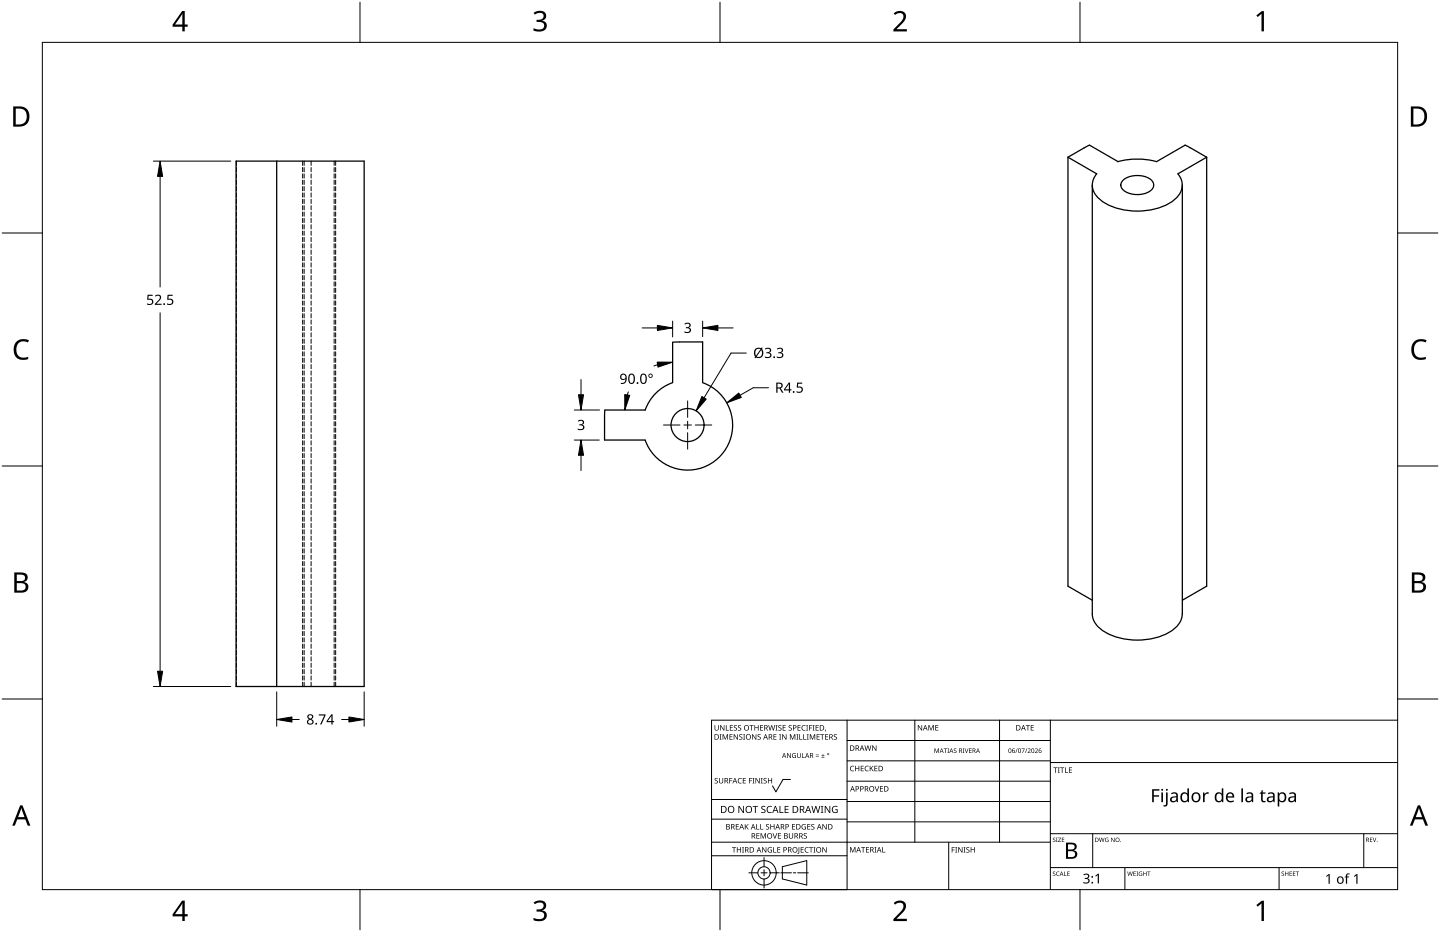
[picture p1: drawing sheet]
<svg xmlns="http://www.w3.org/2000/svg" width="432mm" height="279mm" viewBox="0 0 432 279" stroke-linecap="round" stroke-linejoin="round" font-family="sans-serif">
<g fill="none" stroke="#000" stroke-width=".3">
<path d="M70.9 48.3v1.3M70.9 50.2v1.3M70.9 52.1v1.3M70.9 54v1.3M70.9 55.9v1.3M70.9 57.8v1.3M70.9 59.7v1.3M90.7 48.3v1.3M90.7 50.2v1.3M90.7 52.1v1.3M90.7 54v1.3M90.7 55.9v1.3"/>
<path d="M90.7 57.8v1.3M90.7 59.7v1.3M91.2 48.3v1.3M91.2 50.2v1.3M91.2 52.1v1.3M91.2 54v1.3M91.2 55.9v1.3M91.2 57.8v1.3M91.2 59.7v1.3M100.2 48.3v1.3M100.2 50.2v1.3M100.2 52.1v1.3"/>
<path d="M100.2 54v1.3M100.2 55.9v1.3M100.2 57.8v1.3M100.2 59.7v1.3M100.6 48.3v1.3M100.6 50.2v1.3M100.6 52.1v1.3M100.6 54v1.3M100.6 55.9v1.3M100.6 57.8v1.3M100.6 59.7v1.3M70.9 61.7v1.2"/>
<path d="M70.9 63.6v1.2M70.9 65.5v1.2M70.9 67.4v1.2M70.9 69.3v1.2M70.9 71.2v1.2M70.9 73.1v1.3M70.9 75v1.3M70.9 76.9v1.3M70.9 78.8v1.3M90.7 61.7v1.2M90.7 63.6v1.2M90.7 65.5v1.2"/>
<path d="M90.7 67.4v1.2M90.7 69.3v1.2M90.7 71.2v1.2M90.7 73.1v1.3M90.7 75v1.3M90.7 76.9v1.3M90.7 78.8v1.3M91.2 61.7v1.2M91.2 63.6v1.2M91.2 65.5v1.2M91.2 67.4v1.2M91.2 69.3v1.2"/>
<path d="M91.2 71.2v1.2M91.2 73.1v1.3M91.2 75v1.3M91.2 76.9v1.3M91.2 78.8v1.3M100.2 61.7v1.2M100.2 63.6v1.2M100.2 65.5v1.2M100.2 67.4v1.2M100.2 69.3v1.2M100.2 71.2v1.2M100.2 73.1v1.3"/>
<path d="M100.2 75v1.3M100.2 76.9v1.3M100.2 78.8v1.3M100.6 61.7v1.2M100.6 63.6v1.2M100.6 65.5v1.2M100.6 67.4v1.2M100.6 69.3v1.2M100.6 71.2v1.2M100.6 73.1v1.3M100.6 75v1.3M100.6 76.9v1.3"/>
<path d="M100.6 78.8v1.3M70.9 80.7v1.3M70.9 82.6v1.3M70.9 84.5v1.3M70.9 86.4v1.3M70.9 88.3v1.3M70.9 90.2v1.3M70.9 92.1v1.3M70.9 94v1.3M70.9 95.9v1.3M70.9 97.8v1.3M70.9 99.8v1.2"/>
<path d="M90.7 80.7v1.3M90.7 82.6v1.3M90.7 84.5v1.3M90.7 86.4v1.3M90.7 88.3v1.3M90.7 90.2v1.3M90.7 92.1v1.3M90.7 94v1.3M90.7 95.9v1.3M90.7 97.8v1.3M90.7 99.8v1.2M91.2 80.7v1.3"/>
<path d="M91.2 82.6v1.3M91.2 84.5v1.3M91.2 86.4v1.3M91.2 88.3v1.3M91.2 90.2v1.3M91.2 92.1v1.3M91.2 94v1.3M91.2 95.9v1.3M91.2 97.8v1.3M91.2 99.8v1.2M100.2 80.7v1.3M100.2 82.6v1.3"/>
<path d="M100.2 84.5v1.3M100.2 86.4v1.3M100.2 88.3v1.3M100.2 90.2v1.3M100.2 92.1v1.3M100.2 94v1.3M100.2 95.9v1.3M100.2 97.8v1.3M100.2 99.8v1.2M100.6 80.7v1.3M100.6 82.6v1.3M100.6 84.5v1.3"/>
<path d="M100.6 86.4v1.3M100.6 88.3v1.3M100.6 90.2v1.3M100.6 92.1v1.3M100.6 94v1.3M100.6 95.9v1.3M100.6 97.8v1.3M100.6 99.8v1.2M70.9 101.7v1.2M70.9 103.6v1.2M70.9 105.5v1.2M70.9 107.4v1.2"/>
<path d="M70.9 109.3v1.2M70.9 111.2v1.3M70.9 113.1v1.3M70.9 115v1.3M70.9 116.9v1.3M70.9 118.8v1.3M90.7 101.7v1.2M90.7 103.6v1.2M90.7 105.5v1.2M90.7 107.4v1.2M90.7 109.3v1.2M90.7 111.2v1.3"/>
<path d="M90.7 113.1v1.3M90.7 115v1.3M90.7 116.9v1.3M90.7 118.8v1.3M91.2 101.7v1.2M91.2 103.6v1.2M91.2 105.5v1.2M91.2 107.4v1.2M91.2 109.3v1.2M91.2 111.2v1.3M91.2 113.1v1.3M91.2 115v1.3"/>
<path d="M91.2 116.9v1.3M91.2 118.8v1.3M100.2 101.7v1.2M100.2 103.6v1.2M100.2 105.5v1.2M100.2 107.4v1.2M100.2 109.3v1.2M100.2 111.2v1.3M100.2 113.1v1.3M100.2 115v1.3M100.2 116.9v1.3M100.2 118.8v1.3"/>
<path d="M100.6 101.7v1.2M100.6 103.6v1.2M100.6 105.5v1.2M100.6 107.4v1.2M100.6 109.3v1.2M100.6 111.2v1.3M100.6 113.1v1.3M100.6 115v1.3M100.6 116.9v1.3M100.6 118.8v1.3M70.9 120.7v1.3M70.9 122.6v1.3"/>
<path d="M70.9 124.5v1.3M70.9 126.4v1.3M70.9 128.3v1.3M70.9 130.2v1.3M70.9 132.1v1.3M70.9 134v1.3M70.9 135.9v1.3M70.9 137.9v1.2M70.9 139.8v1.2M90.7 120.7v1.3M90.7 122.6v1.3M90.7 124.5v1.3"/>
<path d="M90.7 126.4v1.3M90.7 128.3v1.3M90.7 130.2v1.3M90.7 132.1v1.3M90.7 134v1.3M90.7 135.9v1.3M90.7 137.9v1.2M90.7 139.8v1.2M91.2 120.7v1.3M91.2 122.6v1.3M91.2 124.5v1.3M91.2 126.4v1.3"/>
<path d="M91.2 128.3v1.3M91.2 130.2v1.3M91.2 132.1v1.3M91.2 134v1.3M91.2 135.9v1.3M91.2 137.9v1.2M91.2 139.8v1.2M100.2 120.7v1.3M100.2 122.6v1.3M100.2 124.5v1.3M100.2 126.4v1.3M100.2 128.3v1.3"/>
<path d="M100.2 130.2v1.3M100.2 132.1v1.3M100.2 134v1.3M100.2 135.9v1.3M100.2 137.9v1.2M100.2 139.8v1.2M100.6 120.7v1.3M100.6 122.6v1.3M100.6 124.5v1.3M100.6 126.4v1.3M100.6 128.3v1.3M100.6 130.2v1.3"/>
<path d="M100.6 132.1v1.3M100.6 134v1.3M100.6 135.9v1.3M100.6 137.9v1.2M100.6 139.8v1.2M70.9 141.7v1.2M70.9 143.6v1.2M70.9 145.5v1.2M70.9 147.4v1.2M70.9 149.3v1.3M70.9 151.2v1.3M70.9 153.1v1.3"/>
<path d="M70.9 155v1.3M70.9 156.9v1.3M70.9 158.8v1.3M90.7 141.7v1.2M90.7 143.6v1.2M90.7 145.5v1.2M90.7 147.4v1.2M90.7 149.3v1.3M90.7 151.2v1.3M90.7 153.1v1.3M90.7 155v1.3M90.7 156.9v1.3"/>
<path d="M90.7 158.8v1.3M91.2 141.7v1.2M91.2 143.6v1.2M91.2 145.5v1.2M91.2 147.4v1.2M91.2 149.3v1.3M91.2 151.2v1.3M91.2 153.1v1.3M91.2 155v1.3M91.2 156.9v1.3M91.2 158.8v1.3M100.2 141.7v1.2"/>
<path d="M100.2 143.6v1.2M100.2 145.5v1.2M100.2 147.4v1.2M100.2 149.3v1.3M100.2 151.2v1.3M100.2 153.1v1.3M100.2 155v1.3M100.2 156.9v1.3M100.2 158.8v1.3M100.6 141.7v1.2M100.6 143.6v1.2M100.6 145.5v1.2"/>
<path d="M100.6 147.4v1.2M100.6 149.3v1.3M100.6 151.2v1.3M100.6 153.1v1.3M100.6 155v1.3M100.6 156.9v1.3M100.6 158.8v1.3M70.9 160.7v1.3M70.9 162.6v1.3M70.9 164.5v1.3M70.9 166.4v1.3M70.9 168.3v1.3"/>
<path d="M70.9 170.2v1.3M70.9 172.1v1.3M70.9 174v1.3M70.9 176v1.2M70.9 177.9v1.2M70.9 179.8v1.2M90.7 160.7v1.3M90.7 162.6v1.3M90.7 164.5v1.3M90.7 166.4v1.3M90.7 168.3v1.3M90.7 170.2v1.3"/>
<path d="M90.7 172.1v1.3M90.7 174v1.3M90.7 176v1.2M90.7 177.9v1.2M90.7 179.8v1.2M91.2 160.7v1.3M91.2 162.6v1.3M91.2 164.5v1.3M91.2 166.4v1.3M91.2 168.3v1.3M91.2 170.2v1.3M91.2 172.1v1.3"/>
<path d="M91.2 174v1.3M91.2 176v1.2M91.2 177.9v1.2M91.2 179.8v1.2M100.2 160.7v1.3M100.2 162.6v1.3M100.2 164.5v1.3M100.2 166.4v1.3M100.2 168.3v1.3M100.2 170.2v1.3M100.2 172.1v1.3M100.2 174v1.3"/>
<path d="M100.2 176v1.2M100.2 177.9v1.2M100.2 179.8v1.2M100.6 160.7v1.3M100.6 162.6v1.3M100.6 164.5v1.3M100.6 166.4v1.3M100.6 168.3v1.3M100.6 170.2v1.3M100.6 172.1v1.3M100.6 174v1.3M100.6 176v1.2"/>
<path d="M100.6 177.9v1.2M100.6 179.8v1.2M70.9 181.7v1.2M70.9 183.6v1.2M70.9 185.5v1.2M70.9 187.4v1.3M70.9 189.3v1.3M70.9 191.2v1.3M70.9 193.1v1.3M70.9 195v1.3M70.9 196.9v1.3M70.9 198.8v1.3"/>
<path d="M90.7 181.7v1.2M90.7 183.6v1.2M90.7 185.5v1.2M90.7 187.4v1.3M90.7 189.3v1.3M90.7 191.2v1.3M90.7 193.1v1.3M90.7 195v1.3M90.7 196.9v1.3M90.7 198.8v1.3M91.2 181.7v1.2M91.2 183.6v1.2"/>
<path d="M91.2 185.5v1.2M91.2 187.4v1.3M91.2 189.3v1.3M91.2 191.2v1.3M91.2 193.1v1.3M91.2 195v1.3M91.2 196.9v1.3M91.2 198.8v1.3M100.2 181.7v1.2M100.2 183.6v1.2M100.2 185.5v1.2M100.2 187.4v1.3"/>
<path d="M100.2 189.3v1.3M100.2 191.2v1.3M100.2 193.1v1.3M100.2 195v1.3M100.2 196.9v1.3M100.2 198.8v1.3M100.6 181.7v1.2M100.6 183.6v1.2M100.6 185.5v1.2M100.6 187.4v1.3M100.6 189.3v1.3M100.6 191.2v1.3"/>
<path d="M100.6 193.1v1.3M100.6 195v1.3M100.6 196.9v1.3M100.6 198.8v1.3M70.9 200.7v1.3M70.9 202.6v1.3M70.9 204.5v1.3M90.7 200.7v1.3M90.7 202.6v1.3M90.7 204.5v1.3M91.2 200.7v1.3M91.2 202.6v1.3"/>
<path d="M91.2 204.5v1.3M100.2 200.7v1.3M100.2 202.6v1.3M100.2 204.5v1.3M100.6 200.7v1.3M100.6 202.6v1.3M100.6 204.5v1.3"/>
</g>
<g fill="none" stroke="#000" stroke-width=".3">
<path d="M93.3 48.3v1.3M93.3 50.2v1.3M93.3 52.1v1.3M93.3 54v1.3M93.3 55.9v1.3M93.3 57.8v1.3M93.3 59.7v1.3M93.3 61.7v1.2M93.3 63.6v1.2M93.3 65.5v1.2M93.3 67.4v1.2M93.3 69.3v1.2"/>
<path d="M93.3 71.2v1.2M93.3 73.1v1.3M93.3 75v1.3M93.3 76.9v1.3M93.3 78.8v1.3M93.3 80.7v1.3M93.3 82.6v1.3M93.3 84.5v1.3M93.3 86.4v1.3M93.3 88.3v1.3M93.3 90.2v1.3M93.3 92.1v1.3"/>
<path d="M93.3 94v1.3M93.3 95.9v1.3M93.3 97.8v1.3M93.3 99.8v1.2M93.3 101.7v1.2M93.3 103.6v1.2M93.3 105.5v1.2M93.3 107.4v1.2M93.3 109.3v1.2M93.3 111.2v1.3M93.3 113.1v1.3M93.3 115v1.3"/>
<path d="M93.3 116.9v1.3M93.3 118.8v1.3M93.3 120.7v1.3M93.3 122.6v1.3M93.3 124.5v1.3M93.3 126.4v1.3M93.3 128.3v1.3M93.3 130.2v1.3M93.3 132.1v1.3M93.3 134v1.3M93.3 135.9v1.3M93.3 137.9v1.2"/>
<path d="M93.3 139.8v1.2M93.3 141.7v1.2M93.3 143.6v1.2M93.3 145.5v1.2M93.3 147.4v1.2M93.3 149.3v1.3M93.3 151.2v1.3M93.3 153.1v1.3M93.3 155v1.3M93.3 156.9v1.3M93.3 158.8v1.3M93.3 160.7v1.3"/>
<path d="M93.3 162.6v1.3M93.3 164.5v1.3M93.3 166.4v1.3M93.3 168.3v1.3M93.3 170.2v1.3M93.3 172.1v1.3M93.3 174v1.3M93.3 176v1.2M93.3 177.9v1.2M93.3 179.8v1.2M93.3 181.7v1.2M93.3 183.6v1.2"/>
<path d="M93.3 185.5v1.2M93.3 187.4v1.3M93.3 189.3v1.3M93.3 191.2v1.3M93.3 193.1v1.3M93.3 195v1.3M93.3 196.9v1.3M93.3 198.8v1.3M93.3 200.7v1.3M93.3 202.6v1.3M93.3 204.5v1.3"/>
</g>
<g fill="none" stroke="#000" stroke-width=".38">
<path d="M70.8 48.3h38.4v157.5h-38.4zM83 48.3v157.5M320.2 47.1l8.6 5a5.2 5.2 0 0 0 1.2 7.8 19.9 19.9 0 0 0 22.1 0 5.2 5.2 0 0 0 1.1-7.8M320.2 47.1v128.6l7.3 4.2M326.6 43.5l-6.4 3.6M326.7 43.5l8.5 4.9M327.5 55.5v128.6a7.8 7.8 0 0 0 5.8 6.4 20.4 20.4 0 0 0 18.8-2 6 6 0 0 0 2.4-4.4v-128.6M335.2 48.5a22.6 22.6 0 0 1 11.6 0M336.9 53.9a7 7 0 0 1 8.7 .5 2.09 2.09 0 0 1-1.1 3.1 7 7 0 0 1-8-.9 1.87 1.87 0 0 1 .4-2.7zM355.4 43.5l1.5 .8M355.4 43.5l-8.5 4.9M356.9 44.3l4.9 2.8"/>
<path d="M361.8 47.1v128.6l-7.3 4.2M361.8 47.1l-8.6 5M201.7 114.7a13.4 13.4 0 0 0-8.2 8.2h-12.1M201.7 102.6v12.1M203.8 102.5l-2.1 .1M203.8 102.5h6.9v12.2a13.5 13.5 0 0 1 5 22.3 13.5 13.5 0 0 1-22.2-5l-12.2-.1 .1-9"/>
<circle cx="206.2" cy="127.4" r="4.9"/>
</g>
<path d="M12.7 12.7h406.4v254h-406.4z" fill="none" stroke="#000" stroke-width=".3"/>
<path d="M107.9 .6v12.1M215.9 .6v12.1M323.8 .6v12.1M.6 69.9h12.1M419.1 69.9h12.1M.6 139.7h12.1M419.1 139.7h12.1M.6 209.6h12.1M419.1 209.6h12.1M107.9 266.7v12.1M215.9 266.7v12.1M323.8 266.7v12.1" fill="none" stroke="#000" stroke-width=".3"/>
<g fill="#000">
<path d="M160 3.9a2.36 2.36 0 0 1 3.7 .5 1.49 1.49 0 0 1-1.2 1.8 1.62 1.62 0 0 1 1.5 1.8 1.62 1.62 0 0 1-1.8 1.4l-2.2-.3v-.7a2.16 2.16 0 0 0 3.2-.5 1.23 1.23 0 0 0-1.7-1.3h-.6v-.7a1.55 1.55 0 0 0 2.1-1.1 1.51 1.51 0 0 0-2.6-.4zM268 4a2.07 2.07 0 0 1 2.1-.8 2.07 2.07 0 0 1 1.6 1.7 4 4 0 0 1-1.6 2.6l-1.2 1.2h3v.7h-4v-.6l1.6-1.6a2.6 2.6 0 0 0 1.2-2.9 1.64 1.64 0 0 0-2.3 .2zM376.7 4.6l1.7-1.3h.6v6.1h-.7v-5.3l-1.2 1zM4.9 102.5a3.4 3.4 0 0 1 3.8-.5l-.3 .7a2.3 2.3 0 0 0-2.7 .1 2.3 2.3 0 0 0-.8 2.5 2.15 2.15 0 0 0 3.2 1.8l.4-.1v.7a3 3 0 0 1-3.5-.4 3 3 0 0 1-.8-3.4zM424 102.5a3.4 3.4 0 0 1 3.8-.5l-.3 .7-1.6-.4a2.55 2.55 0 0 0-1.9 2.4 2.55 2.55 0 0 0 1.6 2.5l2-.2v.7a3 3 0 0 1-3.5-.4 3 3 0 0 1-.8-3.4zM160 270.6a2.36 2.36 0 0 1 3.7 .5 1.49 1.49 0 0 1-1.2 1.8 1.62 1.62 0 0 1 1.5 1.8 1.62 1.62 0 0 1-1.8 1.4l-2.2-.3v-.7a2.16 2.16 0 0 0 3.2-.5 1.23 1.23 0 0 0-1.7-1.3h-.6v-.7a1.55 1.55 0 0 0 2.1-1.1 1.51 1.51 0 0 0-2.6-.4zM268 270.7a2.07 2.07 0 0 1 2.1-.8 2.07 2.07 0 0 1 1.6 1.7 4 4 0 0 1-1.6 2.6l-1.2 1.2h3v.7h-4v-.6l1.6-1.6a2.6 2.6 0 0 0 1.2-2.9 1.64 1.64 0 0 0-2.3 .2zM376.7 271.3l1.7-1.3h.6v6.1h-.7v-5.3l-1.2 1z"/>
<path d="M54.6 3.3h.8v4.1h.9v.6h-.9v1.4h-.7v-1.4h-2.9v-.6zM54.7 4.1l-2.2 3.3h2.2z"/>
<path d="M4 31.9h1.8a3 3 0 0 1 3 3.1 3 3 0 0 1-3.1 3h-1.7zM4.7 32.6v4.7h.9a2.43 2.43 0 0 0 2.4-1.9 2.43 2.43 0 0 0-1.5-2.8z"/>
<path d="M423.1 31.9h1.8a3 3 0 0 1 3 3.1 3 3 0 0 1-3.1 3h-1.7zM423.8 32.6v4.7h.9a2.43 2.43 0 0 0 2.4-1.9 2.43 2.43 0 0 0-1.5-2.8z"/>
<path d="M4.3 171.6h1.7a1.71 1.71 0 0 1 2.3 1.8 1.39 1.39 0 0 1-1.1 1.1 1.64 1.64 0 0 1 1.3 2 1.64 1.64 0 0 1-2.1 1.2h-2.1zM5 174.8v2.2h1.3a1.15 1.15 0 0 0 1.4-1.1 1.15 1.15 0 0 0-1.5-1.1zM5 172.3v1.9h1.2a1.04 1.04 0 0 0 1.3-1.1 1.04 1.04 0 0 0-1.5-.8z"/>
<path d="M423.4 171.6h1.7a1.71 1.71 0 0 1 2.3 1.8 1.39 1.39 0 0 1-1.1 1.1 1.64 1.64 0 0 1 1.3 2 1.64 1.64 0 0 1-2.1 1.2h-2.1zM424.1 174.8v2.2h1.3a1.15 1.15 0 0 0 1.4-1.1 1.15 1.15 0 0 0-1.5-1.1zM424.1 172.3v1.9h1.2a1.04 1.04 0 0 0 1.3-1.1 1.04 1.04 0 0 0-1.5-.8z"/>
<path d="M6 241.4h.7l2.4 6.1h-.8l-.7-1.9h-2.4l-.7 1.9h-.8zM6.4 242.2l-1 2.8h2z"/>
<path d="M425.1 241.4h.7l2.4 6.1h-.8l-.7-1.9h-2.4l-.7 1.9h-.8zM425.5 242.2l-1 2.8h2z"/>
<path d="M54.6 270h.8v4.1h.9v.6h-.9v1.4h-.7v-1.4h-2.9v-.6zM54.7 270.8l-2.2 3.3h2.2z"/>
</g>
<g fill="none" stroke="#000" stroke-width=".3">
<path d="M254 215.9v50.8h-40.6v-50.8h205.7M274.3 215.9v36.6M299.7 215.9v36.6M315 215.9v50.8M213.4 239.7h40.6M237 233.7h-2.2l-2.1 3.7-1.1-1.8M254 222h61M254 228.1h61M254 234.2h61M315 228.6h104.1M213.4 256.5h40.6M213.4 252.5h101.6"/>
<path d="M213.4 245.6h40.6M229.1 257.1v2.7M234.6 259.8l7.3-1.8v7.3l-7.3-1.8zM254 240.3h61M254 246.4h61M284.5 252.5v14.2M315 249.9h104.1M327.7 249.9v10.2M408.9 249.9v10.2M224.5 261.7h2.8M228.2 261.7h1.8M229.1 260.7v1.9"/>
<path d="M229.1 263.5v2.7M230.9 261.7h2.8M234.1 261.7h3.2M237.9 261.7h.7M239.2 261.7h3.2M315 260.1h104.1M337.3 260.1v6.6M383.5 260.1v6.6"/>
<circle cx="229.1" cy="261.7" r="3.7"/>
<circle cx="229.1" cy="261.7" r="1.83"/>
</g>
<g fill="#000">
<path d="M214.3 217.4h.2v1a.42 .42 0 0 0 .4 .5 .42 .42 0 0 0 .4-.5v-1h.2v1a.62 .62 0 0 1-.6 .6 .62 .62 0 0 1-.6-.6zM215.9 217.4h.3l.8 1.3v-1.3h.2v1.6h-.2l-.9-1.3v1.3h-.2zM217.7 217.4h.2v1.4h.7v.2h-.9zM218.9 217.4h.9v.2h-.7v.5h.6v.1h-.6v.6h.7v.2h-.9zM220.1 217.5l.6-.1 .3 .1-.1 .1a.38 .38 0 0 0-.5-.1 .38 .38 0 0 0-.1 .5 .38 .38 0 0 0 .4 .2 .51 .51 0 0 1 .1 .8 .51 .51 0 0 1-.8-.2h.1a.41 .41 0 0 0 .6 .1 .41 .41 0 0 0 .1-.6 .41 .41 0 0 0-.5-.1zM221.4 217.5l.5-.1 .3 .1v.1a.38 .38 0 0 0-.5-.1 .38 .38 0 0 0-.2 .5 .38 .38 0 0 0 .5 .2 .51 .51 0 0 1 .1 .8 .51 .51 0 0 1-.8-.2h.1a.41 .41 0 0 0 .5 .1 .41 .41 0 0 0 .1-.6 .41 .41 0 0 0-.5-.1zM224.8 217.4h1.2v.2h-.5v1.4h-.2v-1.4h-.5zM226.2 217.4h.2v.7h.9v-.7h.2v1.6h-.2v-.7h-.9v.7h-.2zM227.9 217.4h.9v.2h-.7v.5h.7v.1h-.7v.6h.7v.2h-.9zM230.4 217.4h.2l.3 1.4 .4-1.4h.2l.4 1.4 .3-1.4h.2l-.4 1.6h-.2l-.4-1.4-.4 1.4h-.2zM232.6 217.4h.5l-.2 .2v1.2l.2 .2h-.5l.1-.2v-1.2zM233.4 217.5l.6-.1 .3 .1v.1a.38 .38 0 0 0-.5-.1 .38 .38 0 0 0-.2 .5 .38 .38 0 0 0 .5 .2 .51 .51 0 0 1 .1 .8 .51 .51 0 0 1-.9-.2h.2a.41 .41 0 0 0 .5 .1 .41 .41 0 0 0 .1-.6 .41 .41 0 0 0-.5-.1z"/>
<path d="M234.7 217.4h.9v.2h-.7v.5h.7v.1h-.7v.6h.7v.2h-.9zM236.5 217.5l.6-.1 .3 .1v.1a.38 .38 0 0 0-.5-.1 .38 .38 0 0 0-.2 .5 .38 .38 0 0 0 .5 .2 .51 .51 0 0 1 .1 .8 .51 .51 0 0 1-.9-.2h.2a.41 .41 0 0 0 .5 .1 .41 .41 0 0 0 .1-.6 .41 .41 0 0 0-.5-.1zM239.2 217.4h.9v.2h-.7v.5h.6v.1h-.6v.6h.7v.2h-.9zM240.5 217.6l.6-.2 .5 .1-.1 .1a.65 .65 0 0 0-1 .6 .65 .65 0 0 0 1 .6 .77 .77 0 0 1-1.1-.1 .77 .77 0 0 1 .1-1.1zM241.7 217.4h.6l-.2 .2v1.2l.2 .2h-.6l.2-.2v-1.2zM242.6 217.4h.9v.2h-.7v.5h.7v.2h-.7v.7h-.2zM243.7 217.4h.6l-.2 .2v1.2l.2 .2h-.6l.2-.2v-1.2zM244.6 217.4h.9v.2h-.7v.5h.6v.1h-.6v.6h.7v.2h-.9zM247.5 218.7l.2 .1-.3 .5zM275.2 217.4h.3l.8 1.3v-1.3h.2v1.6h-.2l-.9-1.4v1.4h-.2zM278.4 217.4h.3l.5 1.3 .5-1.3h.3v1.6h-.2v-1.4l-.7 1.4-.5-1.4v1.4h-.2zM280.5 217.4h.9v.1h-.7v.6h.6v.1h-.6v.6h.7v.2h-.9z"/>
<path d="M307.6 217.4h1.2v.1h-.5v1.5h-.2v-1.5h-.5zM309.1 217.4h.9v.1h-.7v.6h.6v.1h-.6v.6h.7v.2h-.9zM214.4 233.4l.5-.2 .3 .1v.2a.38 .38 0 0 0-.5-.2 .38 .38 0 0 0-.2 .5 .38 .38 0 0 0 .5 .2l.3 .3-.2 .5-.6 .1-.2-.1 .1-.2a.41 .41 0 0 0 .5 .1 .41 .41 0 0 0 .1-.5 .41 .41 0 0 0-.5-.2zM215.8 220.1h.6l-.2 .2v1.3l.2 .1h-.6l.2-.1v-1.3zM215.6 233.2h.2v1.1a.42 .42 0 0 0 .4 .4 .42 .42 0 0 0 .4-.4v-1.1h.2v1.1a.62 .62 0 0 1-.6 .6 .62 .62 0 0 1-.6-.6zM216.7 220.1h.3l.5 1.3 .5-1.3h.3v1.6h-.2v-1.4l-.7 1.4-.5-1.4v1.4h-.2zM218.7 233.2h.9v.2h-.7v.6h.6v.2h-.6v.7h-.2zM218.7 220.1h1v.2h-.7v.5h.6v.2h-.6v.6h.7v.1h-1zM220 220.1h.2l.9 1.4v-1.4h.2v1.6h-.2l-.9-1.3v1.3h-.2zM221.4 233.4l.6-.2 .5 .1-.1 .2a.66 .66 0 0 0-1 .6 .66 .66 0 0 0 1 .5 .77 .77 0 0 1-1.1-.1 .77 .77 0 0 1 .1-1.1zM221.7 220.3l.6-.2 .3 .1-.1 .2a.38 .38 0 0 0-.5-.2 .38 .38 0 0 0-.1 .5 .38 .38 0 0 0 .5 .2l.2 .3-.1 .4-.7 .1h-.2l.1-.2a.41 .41 0 0 0 .6 .1 .41 .41 0 0 0 .1-.5 .41 .41 0 0 0-.5-.2zM222.8 220.1h.6l-.2 .2v1.3l.2 .1h-.6l.2-.1v-1.3z"/>
<path d="M222.7 233.2h.9v.2h-.7v.5h.7v.2h-.7v.6h.7v.2h-.9zM224.6 233.2h.9v.2h-.7v.6h.7v.2h-.7v.7h-.2zM225.6 233.2h.6l-.2 .2v1.3l.2 .2h-.6l.2-.2v-1.3zM225.5 220.1h.3l.8 1.4v-1.4h.2v1.6h-.2l-.9-1.3v1.3h-.2zM226.5 233.2h.3l.8 1.4v-1.4h.2v1.7h-.2l-.9-1.4v1.4h-.2zM227.2 220.3l.6-.2 .3 .1v.2a.38 .38 0 0 0-.5-.2 .38 .38 0 0 0-.2 .5 .38 .38 0 0 0 .5 .2l.2 .3-.1 .4-.7 .1h-.2l.1-.2a.41 .41 0 0 0 .6 .1 .41 .41 0 0 0 .1-.5 .41 .41 0 0 0-.5-.2zM228.1 233.2h.6l-.2 .2v1.3l.2 .2h-.6l.2-.2v-1.3zM229 233.4l.6-.2 .3 .1-.1 .2a.38 .38 0 0 0-.5-.2 .38 .38 0 0 0-.1 .5 .38 .38 0 0 0 .5 .2l.2 .3-.1 .5-.7 .1-.2-.1 .1-.2a.41 .41 0 0 0 .6 .1 .41 .41 0 0 0 .1-.5 .41 .41 0 0 0-.5-.2zM230.3 233.2h.2v.7h.8v-.7h.2v1.7h-.2v-.8h-.8v.8h-.2zM231.9 220.1h.9v.2h-.7v.5h.7v.2h-.7v.6h.7v.1h-.9zM233.7 220.1h.5l-.2 .2v1.3l.2 .1h-.5l.1-.1v-1.3zM234.6 220.1h.2l.9 1.4-.1-1.4h.2v1.6h-.2l-.9-1.3v1.3h-.1z"/>
<path d="M236 225.8h.2l.8 1.2v-1.2h.2v1.4h-.3l-.7-1.2v1.2h-.2zM236.9 220.1h.3l.5 1.3 .5-1.3h.3v1.6h-.2v-1.4l-.7 1.4-.6-1.4 .1 1.4h-.2zM237.7 226l.5-.2h.5l-.2 .2a.6 .6 0 0 0-.8 .5 .6 .6 0 0 0 .8 .6v-.5l-.3-.1h.5v.7a.8 .8 0 0 1-1.1-.2 .8 .8 0 0 1 .1-1zM238.8 220.1h.6l-.2 .2v1.3l.2 .1h-.6l.2-.1v-1.3zM239.7 220.1h.2v1.5h.7v.1h-.9zM239 225.8h.2v.9a.38 .38 0 0 0 .4 .4 .38 .38 0 0 0 .4-.4v-.9h.1v.9a.56 .56 0 0 1-.5 .5 .56 .56 0 0 1-.6-.5zM240.5 225.8h.2v1.3h.6v.1h-.8zM240.9 220.1h.2v1.5h.7v.1h-.9zM241.9 220.1h.6l-.2 .2v1.3l.2 .1h-.6l.2-.1v-1.3zM242.8 220.1h.3l.5 1.3 .6-1.3h.3v1.6h-.3l.1-1.4-.8 1.4-.5-1.4v1.4h-.2zM244.6 226.6l1 .2zM244.6 226.2l1 .2z"/>
<path d="M244.9 220.1h.9v.2h-.7v.5h.7v.2h-.7v.6h.7v.1h-.9zM246.3 227.1l1 .1zM246 220.1h1.2v.2h-.5v1.4h-.2v-1.4h-.5zM246.7 226l.2 .4h.4l-.4 .2v.4l-.2-.4h-.4l.4-.2zM247.4 220.1h.9v.2h-.7v.5h.7v.2h-.7v.6h.7v.1h-.9zM250.1 220.3l.5-.2 .4 .1-.1 .2a.38 .38 0 0 0-.5-.2 .38 .38 0 0 0-.2 .5 .38 .38 0 0 0 .5 .2l.3 .3-.1 .4-.7 .1h-.2l.1-.2a.41 .41 0 0 0 .5 .1 .41 .41 0 0 0 .2-.5 .41 .41 0 0 0-.6-.2zM255.1 229.8l.6-.2 .4 .1-.1 .1a.66 .66 0 0 0-.9 .6 .66 .66 0 0 0 1 .6 .77 .77 0 0 1-1.1-.1 .77 .77 0 0 1 .1-1.1zM256.4 229.6h.2v.7h.9v-.7h.2v1.6h-.2v-.8h-.9v.8h-.2zM258.1 229.6h.9v.2h-.7v.5h.7v.1h-.7v.6h.7v.2h-.9zM259.5 229.8l.6-.2 .4 .1-.1 .1a.66 .66 0 0 0-.9 .6 .66 .66 0 0 0 .9 .6 .77 .77 0 0 1-1.1-.1 .77 .77 0 0 1 .2-1.1zM259.2 223.5h.2l.4 1.3 .3-1.3h.3l.3 1.3 .4-1.3h.2l-.5 1.6h-.2l-.4-1.4-.3 1.4h-.2zM260.8 229.6h.2v.8l.7-.8h.3l-.7 .7 .7 .9h-.3l-.5-.8-.2 .8h-.2z"/>
<path d="M262.3 235.7h.2l.5 1.4 .4-1.4h.2l-.5 1.6h-.2zM261.5 223.5h.3l.8 1.3v-1.3h.2v1.6h-.2l-.9-1.4v1.4h-.2zM262.2 229.6h.9v.2h-.7v.5h.7v.1h-.7v.6h.7v.2h-.9zM263.9 235.7h.9v.2h-.7v.5h.6v.1h-.6v.6h.7v.2h-.9zM280.2 224.4h.3l.4 1.1 .4-1.1h.3v1.3h-.2v-1.2l-.6 1.2-.4-1.2v1.2h-.2zM283 224.4h1l-.4 .1v1.2h-.2v-1.2zM284.1 224.4h.5l-.2 1.2 .2 .1h-.5l.2-.1zM286.1 224.5l.4-.2 .3 .3a.33 .33 0 0 0-.5-.1 .33 .33 0 0 0-.1 .4 .33 .33 0 0 0 .5 .2l.1 .2-.1 .3-.6 .1-.1-.2a.33 .33 0 0 0 .5 .2 .33 .33 0 0 0 0-.5l-.5-.3zM288.7 224.4h.5l-.2 1.2 .2 .1h-.5l.1-.1zM289.3 224.4h.1l.4 1.1 .4-1.1h.2l-.5 1.3h-.2zM290.6 224.4h.7l-.5 .1v.4h.5l-.5 .2v.5l.5 .1h-.7zM305 224.4h.1l-.6 1.3z"/>
<path d="M306.3 224.4h1l-.6 1.3h-.2l.6-1.2zM307.9 224.4h.1l-.6 1.3zM308.2 224.5a.49 .49 0 0 1 .8 .1 .49 .49 0 0 1-.4 .7l-.2 .3 .6 .1h-.9l.4-.5a.37 .37 0 0 0 .4-.5 .37 .37 0 0 0-.6-.1zM310.3 224.5a.49 .49 0 0 1 .8 .1 .49 .49 0 0 1-.3 .7l-.3 .3 .7 .1h-.9l.4-.5a.37 .37 0 0 0 .4-.5 .37 .37 0 0 0-.7-.1zM315.9 230.1h1.2v.1h-.5v1.5h-.2v-1.5h-.5zM317.2 230.1h.6l-.2 .1v1.3l.2 .2h-.6l.2-.2v-1.3zM317.9 230.1h1.2v.1h-.5v1.5h-.2v-1.5h-.5zM319.4 230.1h.2v1.4h.7v.2h-.9zM320.5 230.1h.9v.1h-.7v.6h.7v.1h-.7v.6h.7v.2h-.9zM360.7 237.6h.4l.1 .5 .5-.5 .7-.1v.5h-.7l-.4 .4-.1 2.1h-.5zM219.5 254h1.2v.1h-.5v1.5h-.2v-1.5h-.5zM220.6 247.1h.9v.1h-.7v.5h.7v.2h-.7v.6h.7v.2h-.9z"/>
<path d="M221 254h.2v.6h.8v-.6h.2v1.6h-.2v-.8h-.8v.8h-.2zM221.4 241.6h.3l1.2 1.8-.1-1.8h.3v2.1h-.3l-1.1-1.7v1.7h-.3zM222.5 254h.6l-.2 .1v1.3l.2 .2h-.6l.2-.2v-1.3zM223.3 247.1h.2v.8l.8-.8h.2l-.6 .7 .6 .9h-.2l-.6-.8-.2 .8h-.2zM225.7 241.6h1.6v.2h-.7v1.9h-.2v-1.9h-.7zM226.8 247.1h.2v1.4h.7v.2h-.9zM226.8 249.8h.9v.2h-.7v.5h.7v.1h-.7v.6h.7v.2h-.9zM228 247.1h.2v1.4h.7v.2h-.9zM228.1 249.8h.3l.5 1.3 .5-1.3h.3v1.6h-.2v-1.4l-.7 1.4-.5-1.4v1.4h-.2zM228.4 241.8l.4-.2 .7 .1-.2 .2a.44 .44 0 0 0-.8 .1 .44 .44 0 0 0 .6 .6h.1a.66 .66 0 0 1 .3 1 .66 .66 0 0 1-1 .1l-.3-.1v-.2l.3 .1a.47 .47 0 0 0 .8-.3 .47 .47 0 0 0-.6-.5l-.4-.4zM228.5 254h.3l.8 1.3v-1.3h.2v1.6h-.2l-.9-1.4v1.4h-.2zM229.7 247.2l.6-.2 .3 .1v.2a.38 .38 0 0 0-.5-.1 .38 .38 0 0 0-.2 .4 .38 .38 0 0 0 .5 .2l.3 .3-.2 .5-.7 .1-.2-.1 .2-.1a.41 .41 0 0 0 .5 0 .41 .41 0 0 0 .1-.5 .41 .41 0 0 0-.5-.2z"/>
<path d="M230.2 241.9l.5-.3 .8 .1-.1 .2-.5-.1a.86 .86 0 0 0-.7 1.1 .86 .86 0 0 0 1.2 .5v.3a1.1 1.1 0 0 1-1.4-.4 1.1 1.1 0 0 1 .2-1.4zM230.4 254.2l.7-.3 .4 .1-.1 .2a.67 .67 0 0 0-1 .5 .67 .67 0 0 0 .9 .7v-.5h-.4v-.2h.6v.8a.88 .88 0 0 1-1.2-.2 .88 .88 0 0 1 .1-1.1zM231.7 249.8h.2l.5 1.4 .4-1.4h.2l-.5 1.6h-.2zM231.9 254h.2v1.4h.7v.2h-.9zM231 247.1h.2v.6h.8v-.6h.2v1.6h-.2v-.8h-.8v.8h-.2zM233.7 241.6h.3v1.9h.9v.2h-1.2zM233.1 254h.9v.1h-.7v.5h.6v.2h-.6v.6h.7v.2h-.9zM233.3 249.8h.9v.2h-.7v.5h.6v.1h-.6v.6h.7v.2h-.9zM235.3 241.6h1.2v.2h-1v.7h.9v.2h-.9v.8h1v.2h-1.2zM236.6 249.8h.2v1a.42 .42 0 0 0 .4 .4 .42 .42 0 0 0 .4-.4v-1h.2v1a.62 .62 0 0 1-.6 .6 .62 .62 0 0 1-.6-.6zM237.5 247.1h.9v.1h-.7v.5h.7v.2h-.7v.6h.7v.2h-.9zM239.5 254h.2v1.7l-.5 .3-.1-.2 .4-.2z"/>
<path d="M240.1 254h.9v.1h-.7v.5h.7v.2h-.7v.6h.7v.2h-.9zM240.6 247.3l.7-.3 .4 .1-.1 .2a.67 .67 0 0 0-1 .5 .67 .67 0 0 0 .9 .7v-.5h-.4v-.2h.6v.8a.88 .88 0 0 1-1.2-.2 .88 .88 0 0 1 .1-1.1zM241.1 249.9l.5-.1h.3v.2a.38 .38 0 0 0-.5-.1 .38 .38 0 0 0-.2 .5 .38 .38 0 0 0 .5 .2 .53 .53 0 0 1 .2 .8 .53 .53 0 0 1-.9 0l.1-.2a.41 .41 0 0 0 .5 .1 .41 .41 0 0 0 .1-.6 .41 .41 0 0 0-.5-.1zM241.5 254.2l.6-.3 .4 .1-.1 .2a.65 .65 0 0 0-.9 .6 .65 .65 0 0 0 .9 .6 .77 .77 0 0 1-1.1-.1 .77 .77 0 0 1 .2-1.1zM242.1 247.1h.9v.1h-.7v.5h.6v.2h-.6v.6h.7v.2h-.9zM242.6 254h1.2v.1h-.5v1.5h-.2v-1.5h-.5zM243.3 247.2l.6-.2 .3 .1-.1 .2a.38 .38 0 0 0-.5-.1 .38 .38 0 0 0-.1 .4 .38 .38 0 0 0 .5 .2l.2 .3-.1 .5-.7 .1-.2-.1 .1-.1a.41 .41 0 0 0 .6 0 .41 .41 0 0 0 .1-.5 .41 .41 0 0 0-.5-.2zM243.9 254h.6l-.2 .1v1.3l.2 .2h-.6l.2-.2v-1.3zM243.3 241.6h.3l.4 1.8 .5-1.8h.3l.5 1.8 .4-1.8h.3l-.6 2.1h-.3l-.5-1.8-.5 1.8h-.2zM246.1 241.6h.8l-.3 .2v1.7l.3 .2h-.8l.3-.2v-1.7zM246.6 254h.2l.9 1.3v-1.3h.2v1.6h-.3l-.8-1.4v1.4h-.2zM246.6 247.1h.2l.9 1.3v-1.3h.2v1.6h-.2l-.9-1.4v1.4h-.2z"/>
<path d="M247.3 241.6h.3l1.1 1.8v-1.8h.3v2.1h-.3l-1.2-1.7v1.7h-.2zM249.7 241.9l1-.3 .5 .1-.1 .2a.87 .87 0 0 0-1.4 .7 .87 .87 0 0 0 1.2 .9v-.7h-.4v-.2h.7v1a1.15 1.15 0 0 1-1.5-.2 1.15 1.15 0 0 1 0-1.5zM254.9 253.9h.3l.5 1.4 .5-1.4h.3v1.7h-.2v-1.5l-.7 1.5-.5-1.5v1.5h-.2zM258.2 253.9h1.2v.2h-.5v1.5h-.2v-1.5h-.5zM259.7 253.9h.9v.2h-.7v.5h.6v.2h-.6v.6h.7v.2h-.9zM262.2 253.9h.6l-.2 .2v1.3l.2 .2h-.6l.2-.2v-1.3zM264.6 253.9h.2v1.5h.7v.2h-.9zM285.4 254h.9v.1h-.7v.6h.6v.2h-.6v.7h-.2zM286.4 254h.6l-.2 .1v1.3l.2 .2h-.6l.2-.2v-1.3zM287.3 254h.3l.8 1.3v-1.3h.2v1.6h-.2l-.9-1.4v1.4h-.2zM288.9 254h.6l-.2 .1v1.3l.2 .2h-.6l.2-.2v-1.3zM289.8 254.1l.6-.2 .3 .1-.1 .2a.38 .38 0 0 0-.5-.1 .38 .38 0 0 0-.1 .5 .38 .38 0 0 0 .5 .1l.2 .3-.1 .5-.7 .1-.2-.1 .1-.1a.41 .41 0 0 0 .6 0 .41 .41 0 0 0 .1-.5 .41 .41 0 0 0-.5-.2z"/>
<path d="M291.1 254h.2v.6h.8v-.6h.2v1.6h-.2v-.8h-.8v.8h-.2zM315.8 251.2l.4-.1 .2 .2a.32 .32 0 0 0-.4-.1 .32 .32 0 0 0-.1 .5 .32 .32 0 0 0 .4 .1 .41 .41 0 0 1 0 .6 .41 .41 0 0 1-.6-.2 .31 .31 0 0 0 .5 .2 .31 .31 0 0 0 0-.5l-.5-.3zM316.7 251.1h.4l-.1 .2 .1 1.1h-.4l.1-.1zM317.3 251.1h.9l-.7 1.2 .7 .1h-.9l.7-1.1zM318.4 251.1h.7l-.5 .2v.4h.5l-.5 .1v.5l.5 .1h-.7zM329.6 251.1h.1l.3 1.1 .3-1.1h.2l.3 1.1 .2-1.1h.2l-.3 1.3h-.2l-.3-1.1-.3 1.1h-.2zM331.5 251.3l.9-.1-.2 .1a.53 .53 0 0 0-.7 .5 .53 .53 0 0 0 .7 .5v-.4l-.2-.2h.4v.7a.71 .71 0 0 1-.9-.2 .71 .71 0 0 1 0-.9zM333.2 251.1l.9 1.1v-1.1h.1v1.3l-.9-1.1-.1 1.1zM345.5 236.6h2.2v.4h-1.7v1.4h1.6v.4h-1.6v1.7h-.5zM348.2 237.6h.5v2.9h-.5zM349.6 237.6h.5v3.3a.83 .83 0 0 1-1.2 .8v-.4l.5 .1 .2-.4zM372.2 236.3h.5v4.2h-.5z"/>
<path d="M378.3 236.9h.3v.7h.9v.3h-.9l.1 1.9 .2 .3h.6l-.1 .4a.85 .85 0 0 1-1.3-.9v-1.7h-.4v-.2l.5-.2zM410.8 251.1h.7l-.5 .2v.4h.5l-.5 .1v.5l.5 .1h-.7zM411.6 251.1h.2l.4 1.1 .3-1.1h.2l-.4 1.3zM315.8 261.4l.4-.1 .2 .2a.32 .32 0 0 0-.4-.1 .32 .32 0 0 0-.1 .4 .32 .32 0 0 0 .4 .1 .41 .41 0 0 1 0 .7 .41 .41 0 0 1-.6-.2 .31 .31 0 0 0 .5 .1 .31 .31 0 0 0 0-.5l-.5-.2zM316.9 261.4l.4-.1h.4l-.1 .2a.52 .52 0 0 0-.8 .5 .52 .52 0 0 0 .8 .4 .61 .61 0 0 1-.9-.1 .61 .61 0 0 1 .2-.9zM319.1 261.3h.1v1.1l.6 .2h-.7zM320 261.3h.7l-.5 .1v.4h.5l-.5 .2v.4l.5 .2h-.7zM324.8 262.2a.97 .97 0 0 1 1.2-.4 .97 .97 0 0 1 .6 1.1l-.5 .4a.82 .82 0 0 1 .6 1 .82 .82 0 0 1-1.1 .6l-.8-.2v-.3l.6 .2a.6 .6 0 0 0 1-.5 .6 .6 0 0 0-.8-.6h-.3v-.3h.3a.58 .58 0 0 0 .6-.8 .58 .58 0 0 0-1-.1l-.2 .1zM328.4 262.5l1.1-.6v2.9h-.3v-2.5l-.6 .5zM338 261.3h.2l.3 1.1 .3-1.1h.1l.3 1.1 .3-1.1h.2l-.4 1.3h-.1l-.3-1.1-.4 1.1h-.1zM339.9 261.3h.7l-.6 .1v.4h.6l-.6 .2v.4l.6 .2h-.7zM340.8 261.3h.5l-.2 .1 .2 1.2h-.5l.1-.1z"/>
<path d="M341.6 261.4l.9-.1-.2 .1a.53 .53 0 0 0-.7 .6 .53 .53 0 0 0 .7 .4v-.4l-.2-.1h.4v.6a.71 .71 0 0 1-.9-.1 .71 .71 0 0 1 0-1zM342.8 261.3h.2v.5h.7v-.5h.1v1.3h-.1v-.6h-.7v.6h-.2zM344 261.3h1l-.4 .1v1.2h-.2v-1.2zM384.3 261.4l.5-.1 .2 .2a.32 .32 0 0 0-.4-.1 .32 .32 0 0 0-.1 .4 .32 .32 0 0 0 .4 .1 .41 .41 0 0 1 0 .7 .41 .41 0 0 1-.6-.2 .31 .31 0 0 0 .4 .1 .31 .31 0 0 0 .1-.5l-.5-.2zM385.3 261.3h.2v.5h.7v-.5h.1v1.3h-.1v-.6h-.7v.6h-.2zM386.7 261.3h.7l-.5 .1v.4h.5l-.5 .2v.4l.5 .2h-.7zM387.7 261.3h.7l-.5 .1v.4h.5l-.5 .2v.4l.5 .2h-.7zM388.5 261.3h1l-.4 .1v1.2h-.1v-1.2zM397.6 262.6l1.1-.6v2.9h-.3v-2.5l-.6 .5zM403.8 262l.9-.1-.1 .3-.5-.1-.1 .3v.4h.5v.2h-.5v1.9h-.4v-1.9h-.4l.4-.3zM406 262.6l1.1-.6v2.9h-.4v-2.5l-.5 .5z"/>
<path d="M223 218.2a.81 .81 0 0 1 1.6 0 .81 .81 0 0 1-1.6 0zM223.5 217.7a.62 .62 0 0 0-.1 1 .62 .62 0 0 0 1-.2v-.1a.58 .58 0 0 0-.2-.7 .58 .58 0 0 0-.7 0z"/>
<path d="M229.2 217.4h.4a.47 .47 0 0 1 .6 .3 .47 .47 0 0 1-.3 .6l.4 .7h-.2l-.4-.7h-.3v.7h-.2zM229.4 217.6v.6h.2a.31 .31 0 0 0 .4-.3 .31 .31 0 0 0-.4-.3z"/>
<path d="M237.8 217.4h.7l.3 .4-.1 .4-.7 .2v.6h-.2zM238 217.6v.6a.39 .39 0 0 0 .6-.3 .39 .39 0 0 0-.6-.3z"/>
<path d="M245.8 217.4h.5a.73 .73 0 0 1 .8 .8 .75 .75 0 0 1-.8 .8h-.5zM246 217.6v1.2h.3a.58 .58 0 0 0 .6-.6l-.2-.5z"/>
<path d="M277.4 217.4h.1l.7 1.6h-.2l-.2-.5h-.7l-.2 .5h-.2zM277.4 217.6l-.2 .7h.5z"/>
<path d="M304.7 217.4h.5a.81 .81 0 0 1 .8 .8 .81 .81 0 0 1-.8 .8h-.5zM304.9 217.5v1.3h.2a.64 .64 0 0 0 .7-.6 .64 .64 0 0 0-.6-.7z"/>
<path d="M306.8 217.4h.2l.6 1.6h-.2l-.2-.5h-.7l-.1 .5h-.2zM306.9 217.6l-.3 .7h.5z"/>
<path d="M214.3 220.1h.5a.81 .81 0 0 1 .8 .9 .81 .81 0 0 1-.9 .7h-.4zM214.5 220.3v1.3h.2a.64 .64 0 0 0 .6-.7 .64 .64 0 0 0-.6-.6z"/>
<path d="M217.3 233.2h.4a.47 .47 0 0 1 .6 .4 .47 .47 0 0 1-.3 .5l.4 .8h-.2l-.4-.7h-.3v.7h-.2zM217.5 233.4v.6h.2a.31 .31 0 0 0 .4-.3 .31 .31 0 0 0-.4-.3z"/>
<path d="M220.3 233.2h.2l.6 1.7h-.2l-.2-.5h-.7l-.2 .5h-.2zM220.4 233.4l-.3 .8h.5z"/>
<path d="M223.5 220.9a.85 .85 0 0 1 1.7 0 .85 .85 0 0 1-1.7 0zM224 220.4l-.1 .5a.6 .6 0 0 0 .7 .6 .6 .6 0 0 0 .5-.7 .6 .6 0 0 0-.8-.5z"/>
<path d="M229.5 220.1h.2l.6 1.6h-.2l-.2-.5h-.7l-.1 .5h-.2zM229.6 220.3l-.3 .8h.5z"/>
<path d="M230.5 220.1h.5a.47 .47 0 0 1 .5 .3 .47 .47 0 0 1-.3 .6l.5 .7h-.3l-.4-.6h-.3v.6h-.2zM230.7 220.3v.6h.3a.31 .31 0 0 0 .3-.3 .31 .31 0 0 0-.3-.3z"/>
<path d="M235.1 225.8l.7 1.4-.4-.4h-.5l-.4 .4zM235.1 226l-.2 .6h.5z"/>
<path d="M242 225.8l.7 1.4-.4-.4h-.5l-.4 .4zM242 226l-.2 .6h.5z"/>
<path d="M242.9 225.8h.4a.42 .42 0 0 1 .5 .3 .42 .42 0 0 1-.3 .5l.4 .6h-.2l-.3-.6h-.3v.6h-.2zM243.1 225.9v.6h.2a.28 .28 0 0 0 .3-.3 .28 .28 0 0 0-.3-.3z"/>
<path d="M248 226.1a.31 .31 0 0 1 .6 0 .31 .31 0 0 1-.6 0zM248.1 226.1a.2 .2 0 0 0 .4 0 .2 .2 0 0 0-.4 0z"/>
<path d="M248.7 220.1h.4a.47 .47 0 0 1 .6 .3 .47 .47 0 0 1-.3 .6l.4 .7h-.2l-.4-.6h-.3v.6h-.2zM248.9 220.3v.6h.2a.31 .31 0 0 0 .4-.3 .31 .31 0 0 0-.4-.3z"/>
<path d="M255.5 235.7h.2l.7 1.6h-.3l-.2-.5h-.6l-.2 .5h-.2zM255.6 235.9l-.2 .7h.5z"/>
<path d="M254.9 223.5h.5a.81 .81 0 0 1 .8 .8 .81 .81 0 0 1-.8 .8h-.5zM255.1 223.6v1.3h.2a.64 .64 0 0 0 .7-.6 .64 .64 0 0 0-.6-.7z"/>
<path d="M256.6 223.5h.4a.47 .47 0 0 1 .6 .3 .47 .47 0 0 1-.3 .6l.4 .7h-.2l-.4-.7h-.3v.7h-.2zM256.8 223.6v.6h.2a.31 .31 0 0 0 .4-.3 .31 .31 0 0 0-.4-.3z"/>
<path d="M256.6 235.7h.4a.54 .54 0 0 1 .6 .6 .54 .54 0 0 1-.8 .4v.6h-.2zM256.8 235.9v.6a.39 .39 0 0 0 .6-.3 .39 .39 0 0 0-.6-.3z"/>
<path d="M257.9 235.7h.5a.54 .54 0 0 1 .6 .6 .54 .54 0 0 1-.8 .4v.6h-.3zM258.2 235.9v.6a.39 .39 0 0 0 .6-.3 .39 .39 0 0 0-.6-.3z"/>
<path d="M258.4 223.5h.2l.6 1.6h-.2l-.2-.5h-.7l-.1 .5h-.2zM258.5 223.7l-.3 .7h.5z"/>
<path d="M259.3 235.7h.5a.47 .47 0 0 1 .5 .3 .47 .47 0 0 1-.3 .6l.5 .7h-.3l-.4-.7h-.3v.7h-.2zM259.5 235.9v.6h.3a.31 .31 0 0 0 .3-.4 .31 .31 0 0 0-.3-.2z"/>
<path d="M260.5 236.5a.81 .81 0 0 1 1.6 0 .81 .81 0 0 1-1.6 0zM260.9 236.5a.6 .6 0 0 0 1.2 0 .6 .6 0 0 0-1.2 0z"/>
<path d="M263.5 229.6h.5a.81 .81 0 0 1 .8 .8 .81 .81 0 0 1-.9 .8h-.4zM263.7 229.8v1.2h.2a.57 .57 0 0 0 .6-.6l-.2-.5z"/>
<path d="M265.1 235.7h.5a.73 .73 0 0 1 .8 .8 .75 .75 0 0 1-.8 .8h-.5zM265.3 235.9v1.2h.2a.58 .58 0 0 0 .7-.6l-.2-.5z"/>
<path d="M282.3 224.4l.7 1.3-.4-.4h-.5l-.4 .4zM282.3 224.5l-.2 .7h.5z"/>
<path d="M285.2 224.4l.7 1.3-.4-.4h-.5l-.3 .4zM285.3 224.5l-.2 .7h.4z"/>
<path d="M287.6 224.4h.4a.39 .39 0 0 1 .5 .2 .39 .39 0 0 1-.3 .5l.4 .6-.5-.5h-.3v.5h-.2zM287.8 224.5v.5h.2a.26 .26 0 0 0 .3-.2 .26 .26 0 0 0-.3-.3z"/>
<path d="M291.6 224.4h.4a.39 .39 0 0 1 .5 .2 .39 .39 0 0 1-.3 .5l.4 .6-.5-.5h-.3v.5h-.2zM291.8 224.5v.5h.2a.26 .26 0 0 0 .3-.2 .26 .26 0 0 0-.3-.3z"/>
<path d="M293.2 224.4l.7 1.3-.4-.4h-.5l-.4 .4zM293.2 224.5l-.2 .7h.5z"/>
<path d="M302.5 224.4h.5l.2 .3v.7l-.2 .3h-.4l-.2-.3zM302.6 224.6l-.1 .4a.34 .34 0 0 0 .3 .6 .34 .34 0 0 0 .3-.6l-.1-.4z"/>
<path d="M303.7 224.5l.6-.1-.5 .2-.2 .4a.46 .46 0 0 1 .7 .3 .46 .46 0 0 1-.4 .6 .46 .46 0 0 1-.4-.7zM303.6 225.3a.3 .3 0 0 0 .6 0 .3 .3 0 0 0-.6 0z"/>
<path d="M305.4 224.4h.5l.2 .3v.7l-.2 .3-.6-.2zM305.5 224.6v.1a.49 .49 0 0 0-.1 .6 .49 .49 0 0 0 .5 .2 .53 .53 0 0 0 .2-.6 .53 .53 0 0 0-.6-.3z"/>
<path d="M309.4 224.4h.4l.3 .3v.7l-.3 .3h-.3l-.2-.3zM309.5 224.6l-.1 .4a.35 .35 0 0 0 .3 .6 .35 .35 0 0 0 .3-.6l-.1-.4z"/>
<path d="M311.6 224.5l.6-.1-.5 .2-.1 .4a.46 .46 0 0 1 .7 .3 .46 .46 0 0 1-.5 .6 .46 .46 0 0 1-.4-.7zM311.6 225.3a.3 .3 0 0 0 .6 0 .3 .3 0 0 0-.6 0z"/>
<path d="M357.6 237.9a1.37 1.37 0 0 1 1.6-.3 1.37 1.37 0 0 1 .8 1.4 1.41 1.41 0 0 1-1.7 1.5 1.41 1.41 0 0 1-.9-2.1zM358.1 238.1l-.3 .9a.92 .92 0 0 0 1 1.1 .92 .92 0 0 0 .7-1.3 .85 .85 0 0 0-.5-.8 .85 .85 0 0 0-.9 .1z"/>
<path d="M217.7 247.1h.5a.42 .42 0 0 1 .6 .2 .42 .42 0 0 1-.3 .5 .44 .44 0 0 1 .4 .6 .44 .44 0 0 1-.6 .3h-.6zM218 247.9v.6h.3a.31 .31 0 0 0 .4-.3 .31 .31 0 0 0-.4-.3zM218 247.2v.5h.3a.28 .28 0 0 0 .3-.2 .28 .28 0 0 0-.4-.3z"/>
<path d="M216.2 241.6h.7a1.05 1.05 0 0 1 1 1.1 1.05 1.05 0 0 1-1.1 1h-.6zM216.5 241.8v1.7h.3a.83 .83 0 0 0 .8-.8 .83 .83 0 0 0-.8-.9z"/>
<path d="M219.2 247.1h.5a.47 .47 0 0 1 .5 .3 .47 .47 0 0 1-.3 .5l.5 .8h-.3l-.4-.7h-.3v.7h-.2zM219.4 247.2v.6h.3a.31 .31 0 0 0 .3-.3 .31 .31 0 0 0-.3-.3z"/>
<path d="M218.5 241.9a1.02 1.02 0 0 1 1.5 .1 1.02 1.02 0 0 1-.3 1.5 1.02 1.02 0 0 1-1.4-.5zM218.8 242a.83 .83 0 0 0-.3 1.1 .83 .83 0 0 0 1.2 .2l.1-.1a.81 .81 0 0 0 0-1.1 .81 .81 0 0 0-1-.1z"/>
<path d="M222.3 247h.2l.6 1.7h-.2l-.2-.5h-.6l-.2 .5h-.2zM222.4 247.3l-.3 .7h.6z"/>
<path d="M223.4 254h.5a.47 .47 0 0 1 .5 .3 .47 .47 0 0 1-.3 .6l.5 .7h-.3l-.4-.7h-.3v.7h-.2zM223.6 254.1v.6h.3a.31 .31 0 0 0 .3-.3 .31 .31 0 0 0-.4-.3z"/>
<path d="M223.8 241.9a1.02 1.02 0 0 1 1.5 .1 1.02 1.02 0 0 1-.3 1.5 1.02 1.02 0 0 1-1.4-.5zM224.1 242a.83 .83 0 0 0-.3 1.1 .83 .83 0 0 0 1.2 .2l.1-.1a.81 .81 0 0 0 0-1.1 .81 .81 0 0 0-1-.1z"/>
<path d="M225.4 249.8h.4a.47 .47 0 0 1 .6 .3 .47 .47 0 0 1-.3 .6l.5 .7h-.3l-.4-.7h-.3v.7h-.2zM225.6 250v.6h.2a.31 .31 0 0 0 .4-.3 .31 .31 0 0 0-.4-.3z"/>
<path d="M224.8 254h.5a.73 .73 0 0 1 .8 .8 .75 .75 0 0 1-.8 .8h-.5zM225 254.1v1.3h.2a.58 .58 0 0 0 .7-.6l-.2-.5z"/>
<path d="M225.8 247h.1l.7 1.7h-.2l-.2-.5h-.7l-.2 .5h-.2zM225.8 247.3l-.2 .7h.5z"/>
<path d="M227.5 254h.2l.6 1.6h-.2l-.2-.5h-.7l-.1 .5h-.3zM227.6 254.2l-.3 .7h.5z"/>
<path d="M229.9 250.6a.81 .81 0 0 1 1.6 0 .81 .81 0 0 1-1.6 0zM230.4 250.1a.62 .62 0 0 0-.1 1 .62 .62 0 0 0 1-.2v-.1a.58 .58 0 0 0-.1-.7 .58 .58 0 0 0-.8 0z"/>
<path d="M232.4 241.6h.2l.8 2.1h-.2l-.3-.6h-.8l-.3 .6h-.2zM232.5 241.9l-.3 .9h.6z"/>
<path d="M233.1 247h.2l.6 1.7h-.2l-.2-.5h-.6l-.2 .5h-.2zM233.2 247.3l-.3 .7h.5z"/>
<path d="M234.1 247.1h.5a.47 .47 0 0 1 .5 .3 .47 .47 0 0 1-.3 .5l.5 .8h-.3l-.3-.7h-.4v.7h-.2zM234.3 247.2v.6h.3a.31 .31 0 0 0 .4-.3 .31 .31 0 0 0-.4-.3z"/>
<path d="M235.1 249.8h.5a.42 .42 0 0 1 .6 .2 .42 .42 0 0 1-.3 .6 .44 .44 0 0 1 .3 .5 .44 .44 0 0 1-.5 .3h-.6zM235.3 250.6v.6h.3a.31 .31 0 0 0 .4-.3 .31 .31 0 0 0-.4-.3zM235.3 250v.5h.3a.28 .28 0 0 0 .4-.3 .28 .28 0 0 0-.4-.2z"/>
<path d="M234.9 254h.5a.54 .54 0 0 1 .6 .6 .54 .54 0 0 1-.9 .4v.6h-.2zM235.1 254.1v.7a.39 .39 0 0 0 .7-.3 .4 .4 0 0 0-.7-.4z"/>
<path d="M236.3 254h.4a.47 .47 0 0 1 .6 .3 .47 .47 0 0 1-.3 .6l.5 .7h-.3l-.4-.7h-.3v.7h-.2zM236.5 254.1v.6h.2a.31 .31 0 0 0 .4-.3 .31 .31 0 0 0-.4-.3z"/>
<path d="M235.5 247.1h.8l.3 .3-.2 .5-.7 .1v.7h-.2zM235.7 247.2v.7a.4 .4 0 0 0 .7-.4 .39 .39 0 0 0-.7-.3z"/>
<path d="M238.2 249.8h.5a.47 .47 0 0 1 .6 .3 .47 .47 0 0 1-.3 .6l.4 .7h-.2l-.4-.7h-.4v.7h-.2zM238.4 250v.6h.3a.31 .31 0 0 0 .4-.3 .31 .31 0 0 0-.4-.3z"/>
<path d="M237.5 254.8a.81 .81 0 0 1 1.6 0 .81 .81 0 0 1-1.6 0zM237.8 254.8a.6 .6 0 0 0 1.2 0 .6 .6 0 0 0-1.2 0z"/>
<path d="M237.7 241.6h.6a1.05 1.05 0 0 1 1.1 1.1 1.05 1.05 0 0 1-1.1 1h-.6zM238 241.8v1.7h.2a.83 .83 0 0 0 .9-.8 .83 .83 0 0 0-.8-.9z"/>
<path d="M239.7 249.8h.4a.47 .47 0 0 1 .6 .3 .47 .47 0 0 1-.3 .6l.4 .7h-.2l-.4-.7h-.3v.7h-.2zM239.9 250v.6h.2a.31 .31 0 0 0 .4-.3 .31 .31 0 0 0-.4-.3z"/>
<path d="M238.8 247.1h.5a.81 .81 0 0 1 .8 .8 .81 .81 0 0 1-.9 .8h-.4zM239 247.2v1.3h.2a.58 .58 0 0 0 .6-.6l-.1-.6z"/>
<path d="M239.8 241.6h.6a.61 .61 0 0 1 .8 .4 .61 .61 0 0 1-.4 .8l.5 .9h-.3l-.5-.9h-.4v.9h-.3zM240.1 241.8v.8h.3a.4 .4 0 0 0 .5-.4 .4 .4 0 0 0-.5-.4z"/>
<path d="M242.2 241.6h.2l.9 2.1h-.3l-.3-.6h-.8l-.2 .6h-.3zM242.3 241.9l-.3 .9h.7z"/>
<path d="M245.6 247h.2l.6 1.7h-.2l-.2-.5h-.7l-.2 .5h-.2zM245.7 247.3l-.3 .7h.5z"/>
<path d="M244.6 254.8a.81 .81 0 0 1 1.6 0 .81 .81 0 0 1-1.6 0zM245 254.8a.6 .6 0 0 0 1.2 0 .6 .6 0 0 0-1.2 0z"/>
<path d="M248.3 247.1h.5a.81 .81 0 0 1 .8 .8 .81 .81 0 0 1-.8 .8h-.5zM248.5 247.2v1.3h.3a.58 .58 0 0 0 .6-.6l-.2-.6z"/>
<path d="M257.4 253.9h.2l.6 1.7h-.2l-.2-.5h-.7l-.2 .5h-.2zM257.5 254.1l-.3 .8h.5z"/>
<path d="M260.9 253.9h.5a.47 .47 0 0 1 .6 .4 .47 .47 0 0 1-.4 .5l.5 .8h-.2l-.4-.7h-.4v.7h-.2zM261.1 254.1v.6h.3a.31 .31 0 0 0 .4-.3 .31 .31 0 0 0-.4-.3z"/>
<path d="M263.5 253.9h.2l.6 1.7h-.2l-.2-.5h-.6l-.2 .5h-.2zM263.6 254.1l-.2 .8h.5z"/>
<path d="M319.6 252.6h1.4a1.32 1.32 0 0 1 1.5 .3 1.32 1.32 0 0 1 .2 1.5l-.7 .5a1.33 1.33 0 0 1 1 1.6 1.33 1.33 0 0 1-1.6 1h-1.8zM320.3 255.2v1.7h.9a.92 .92 0 0 0 1.2-.9 .92 .92 0 0 0-1.2-.8zM320.3 253.1v1.6h.9a.83 .83 0 0 0 1-.9 .83 .83 0 0 0-1.1-.7z"/>
<path d="M328.4 251.1l.8 .1 .2 .6a.6 .6 0 0 1-.7 .6h-.3zM328.5 251.3v1l.5-.1 .2-.7z"/>
<path d="M334.4 251.8a.65 .65 0 0 1 1.3 0 .65 .65 0 0 1-1.3 0zM334.7 251.8a.49 .49 0 0 0 .9 0 .49 .49 0 0 0-.9 0z"/>
<path d="M351.2 237.8a1.2 1.2 0 0 1 1.2-.3 1.2 1.2 0 0 1 .8 1v2h-.3l-.1-.4a.99 .99 0 0 1-1.3 .5 .99 .99 0 0 1-.6-1.3 .99 .99 0 0 1 1.3-.6h.5v-.2a.65 .65 0 0 0-.3-.6 .65 .65 0 0 0-.7 .1l-.4 .1zM351.5 239.3a.68 .68 0 0 0 .6 .9 .68 .68 0 0 0 .6-.9v-.2z"/>
<path d="M354.4 237.7l.9-.2 .8 .4-.1-1.6h.5v4.2h-.4l-.1-.4-.9 .4a1.6 1.6 0 0 1-1.2-1.1 1.6 1.6 0 0 1 .5-1.7zM354.7 238.1l-.2 .5a1 1 0 0 0 0 1.1 1 1 0 0 0 1.1 .4 1.19 1.19 0 0 0 .5-1.3 1.19 1.19 0 0 0-1.1-.9z"/>
<path d="M364.7 237.7l.9-.2 .8 .4v-1.6h.4v4.2h-.4v-.4a1.27 1.27 0 0 1-1.7 .2 1.27 1.27 0 0 1-.4-1.6zM365.1 238.1l-.3 .5a.99 .99 0 0 0 0 1.2 .99 .99 0 0 0 1.2 .2 1.14 1.14 0 0 0 .4-1.3 1.14 1.14 0 0 0-1.2-.7z"/>
<path d="M367.9 237.9a1.25 1.25 0 0 1 1.6-.2 1.25 1.25 0 0 1 .6 1.4h-2a1.11 1.11 0 0 0 .7 1 1.11 1.11 0 0 0 1.2-.2v.4a1.58 1.58 0 0 1-2.1-.3 1.58 1.58 0 0 1 0-2.1zM368.3 238.1l-.2 .6h1.5a.71 .71 0 0 0-.7-.8z"/>
<path d="M373.8 237.8a1.2 1.2 0 0 1 1.2-.3 1.2 1.2 0 0 1 .8 1v2h-.4v-.4a.99 .99 0 0 1-1.3 .5 .99 .99 0 0 1-.6-1.3 .99 .99 0 0 1 1.3-.6h.5v-.2a.65 .65 0 0 0-.3-.6 .65 .65 0 0 0-.7 .1l-.4 .1zM374.1 239.3a.66 .66 0 0 0 .5 1 .66 .66 0 0 0 .7-.8v-.4z"/>
<path d="M380.2 237.8a1.2 1.2 0 0 1 1.2-.3 1.2 1.2 0 0 1 .8 1v2h-.3l-.1-.4a.99 .99 0 0 1-1.3 .5 .99 .99 0 0 1-.5-1.3 .99 .99 0 0 1 1.3-.6h.5v-.2a.65 .65 0 0 0-.4-.6 .65 .65 0 0 0-.7 .1l-.4 .1zM380.5 239.3l-.1 .6 .5 .2a.84 .84 0 0 0 .9-1z"/>
<path d="M383.1 237.6h.4l.1 .4a1.27 1.27 0 0 1 1.7-.3 1.27 1.27 0 0 1 .4 1.7l-.2 .5-.5 .5-.8 .1-.6-.4v1.7h-.5zM383.8 238.2l-.2 .5a.93 .93 0 0 0 .2 1.1 .93 .93 0 0 0 1.1 .2l.3-.5a.98 .98 0 0 0-.1-1.2 .98 .98 0 0 0-1.2-.3z"/>
<path d="M386.6 237.8a1.2 1.2 0 0 1 1.2-.3 1.2 1.2 0 0 1 .8 1v2h-.3l-.1-.4a.99 .99 0 0 1-1.3 .5 .99 .99 0 0 1-.5-1.3 .99 .99 0 0 1 1.3-.6h.5v-.2a.65 .65 0 0 0-.4-.6 .65 .65 0 0 0-.7 .1l-.4 .1zM386.9 239.3a.66 .66 0 0 0 .5 1 .66 .66 0 0 0 .7-.8l.1-.4z"/>
<path d="M409.7 251.1h.3a.37 .37 0 0 1 .5 .3 .37 .37 0 0 1-.3 .4l.4 .6-.8-.5v.5h-.1zM409.8 251.3v.4h.2a.25 .25 0 0 0 .3-.2 .25 .25 0 0 0-.3-.2z"/>
<path d="M318.2 261.3l.7 1.3-.3-.4h-.5l-.4 .4zM318.3 261.4l-.2 .6h.4z"/>
<path d="M400.8 263.9a1.08 1.08 0 0 1 2.1 0 1.08 1.08 0 0 1-2.1 0zM401.5 263.1l-.2 .7a.72 .72 0 0 0 .9 .8 .72 .72 0 0 0 .3-1.1 .63 .63 0 0 0-1-.4z"/>
<circle cx="348.5" cy="236.8" r=".3"/>
<circle cx="349.9" cy="236.8" r=".3"/>
<circle cx="336.1" cy="252.3" r=".12"/>
<circle cx="413" cy="252.3" r=".12"/>
<circle cx="327.5" cy="264.6" r=".27"/>
<circle cx="327.5" cy="262.9" r=".27"/>
</g>
<g fill="none" stroke="#000" stroke-width=".3">
<path d="M48 52.9v33.1M69.2 48.3h-23.2M48 93.8v107.4M192.6 98.3h4.5M201.7 96.3v4.7M210.7 96.3v4.6M219.8 98.3h-4.5M174.2 113.8v4.5M188.4 117.5l-.4 .9M197.1 109.3l-1 .4M223.8 105.9h-4.6l-8.1 13.4M230.5 116.2h-4.6l-4 2.3"/>
<path d="M172.2 122.9h7.6M172.2 131.9h7.5M174.2 136.5v4.6M69.2 205.8h-23.2M83 207.4v10.3M87.5 215.7h2.2M104.6 215.7h-2.2M109.2 207.4v10.3"/>
</g>
<path d="M48 48.3l.8 4.6h-1.6zM197.1 97.5l4.6 .8-4.6 .8zM210.7 98.3l4.6-.8v1.6zM173.5 118.3h1.5l-.8 4.6zM187.3 118.3l1.5 .2-1.4 4.4zM197.1 108.6h4.6l-4.4 1.5zM210.5 118.9l1.3 .8-3 3.5zM217.9 120.8l3.6-3 .8 1.4zM174.2 131.9l.8 4.6h-1.5zM47.2 201.2h1.6l-.8 4.6zM83 215.7l4.5-.8v1.6zM104.6 214.9l4.6 .8-4.6 .8z" fill="#000" stroke="#000" stroke-width=".3"/>
<g fill="#000">
<path d="M44.3 88.4h1.5v.3h-1.2l-.1 .9a1.05 1.05 0 0 1 1.5 1 1.05 1.05 0 0 1-1.6 .8l-.3-.1v-.4l.3 .2a.71 .71 0 0 0 1.2-.5 .71 .71 0 0 0-1-.7l-.5-.1zM46.5 88.7a1.05 1.05 0 0 1 1.7-.1 1.05 1.05 0 0 1-.5 1.7l-.8 .8h1.5v.3h-2v-.3l1.1-1.1a.72 .72 0 0 0 .3-1.2 .72 .72 0 0 0-1.1 .1zM50.3 88.4h1.5v.3h-1.2l-.1 .9a1.05 1.05 0 0 1 1.5 1 1.05 1.05 0 0 1-1.6 .8l-.3-.1v-.4l.3 .2a.71 .71 0 0 0 1.2-.5 .71 .71 0 0 0-1-.7l-.5-.1zM205.2 97a1.09 1.09 0 0 1 1.1-.3 1.09 1.09 0 0 1 .8 .8l-.1 .5-.5 .2a.86 .86 0 0 1 .7 1.1 .86 .86 0 0 1-1.1 .5l-.9-.1v-.4l.6 .2a.63 .63 0 0 0 1-.4 .63 .63 0 0 0-.8-.7h-.3v-.3a.63 .63 0 0 0 .9-.1 .63 .63 0 0 0-.2-.9l-1 .2zM229.4 104.5a1.09 1.09 0 0 1 1-.3 1.09 1.09 0 0 1 .8 .8l-.1 .5-.5 .2a.86 .86 0 0 1 .7 1.1 .86 .86 0 0 1-1.1 .6l-.9-.2v-.4l.7 .2a.63 .63 0 0 0 .9-.4 .63 .63 0 0 0-.8-.7h-.3v-.3a.63 .63 0 0 0 .9-.1 .63 .63 0 0 0-.2-.9l-1 .2zM232.9 104.5a1.09 1.09 0 0 1 1.1-.3 1.09 1.09 0 0 1 .8 .8l-.1 .5-.5 .2a.86 .86 0 0 1 .7 1.1 .86 .86 0 0 1-1.2 .6l-.8-.2v-.4l.6 .2a.63 .63 0 0 0 1-.4 .63 .63 0 0 0-.8-.7h-.3v-.3a.63 .63 0 0 0 .9-.1 .63 .63 0 0 0-.2-.9l-1 .2zM239 114.7h1.5v.3h-1.2v.9h.4a1.02 1.02 0 0 1 1 1.3 1.02 1.02 0 0 1-1.5 .5l-.4-.1v-.3l.4 .1a.71 .71 0 0 0 1.2-.5 .71 .71 0 0 0-1-.7l-.5-.1zM173.3 126.2a1.02 1.02 0 0 1 1.2-.4 1.02 1.02 0 0 1 .6 1.1l-.6 .4a.86 .86 0 0 1 .7 1.1 .86 .86 0 0 1-1.1 .6l-.9-.2v-.3l.7 .1a.63 .63 0 0 0 .9-.4 .63 .63 0 0 0-.8-.7h-.3v-.3a.63 .63 0 0 0 .9-.1 .63 .63 0 0 0-.2-.9l-1 .2zM95.6 214.2h2l-1.2 3h-.4l1.2-2.7h-1.6z"/>
<path d="M186.2 112.3a1.06 1.06 0 0 1 1.3-.1 1.06 1.06 0 0 1 .4 1.1 1.42 1.42 0 0 1-1.7 1.8v-.4l.6 .1 .5-.3 .3-.9a.95 .95 0 0 1-1.4 .1 .95 .95 0 0 1 0-1.4zM186.3 113a.66 .66 0 0 0 1.3 0 .66 .66 0 0 0-1.3 0z"/>
<path d="M188.8 112.2a1.1 1.1 0 0 1 1.3 .1 1.1 1.1 0 0 1 .3 1.2 1.11 1.11 0 0 1-1 1.6 1.11 1.11 0 0 1-1-1.6zM189 112.5l-.3 1a.7 .7 0 0 0 .2 1 .7 .7 0 0 0 1-.2l.1-.5a1.17 1.17 0 0 0-.6-1.5z"/>
<path d="M192.3 112.2a1.1 1.1 0 0 1 1.3 .1 1.1 1.1 0 0 1 .4 1.2 1.11 1.11 0 0 1-1.1 1.6 1.11 1.11 0 0 1-1-1.6zM192.5 112.5l-.2 1a.7 .7 0 0 0 .2 1 .7 .7 0 0 0 1-.2l.1-.5a1.17 1.17 0 0 0-.7-1.5z"/>
<path d="M194.4 112.6a.66 .66 0 0 1 1.3 0 .66 .66 0 0 1-1.3 0zM194.7 112.6a.4 .4 0 0 0 .8 0 .4 .4 0 0 0-.8 0z"/>
<path d="M226.5 104.6l.8-.4 1 .2 .1-.3 .3 .2-.2 .3 .4 1.2a1.42 1.42 0 0 1-.7 1.4 1.42 1.42 0 0 1-1.5 0l-.2 .2-.3-.1 .3-.3a2.01 2.01 0 0 1 0-2.4zM228.3 104.9l-1.4 2a1.2 1.2 0 0 0 1.5-.4 1.2 1.2 0 0 0-.1-1.6zM226.8 104.8l-.3 .7 .2 1.1 1.3-1.9-.6-.1z"/>
<path d="M232.8 114.7h.8a.87 .87 0 0 1 1.1 .6 .87 .87 0 0 1-.6 1.1l.8 1.3h-.4l-.7-1.2h-.7v1.2h-.3zM233.1 115v1.2h.5a.58 .58 0 0 0 .7-.6 .58 .58 0 0 0-.7-.6z"/>
<path d="M236.5 114.7h.4v2h.4v.3h-.4v.7h-.4v-.7h-1.4v-.3zM236.5 115.1l-1 1.6h1z"/>
<path d="M92.3 214.4l.7-.3a.75 .75 0 0 1 .9 .6 .75 .75 0 0 1-.5 .9 .9 .9 0 0 1 .6 1.2 .9 .9 0 0 1-1.4 .4 .82 .82 0 0 1-.6-.8 .82 .82 0 0 1 .7-.8l-.5-.5zM92.4 216.4a.6 .6 0 0 0 1.2 0 .6 .6 0 0 0-1.2 0zM92.5 214.9a.51 .51 0 0 0 1 0 .51 .51 0 0 0-1 0z"/>
<path d="M99.3 214.1h.4v2.1h.5v.3h-.5v.7h-.3v-.7h-1.5v-.3zM99.4 214.5l-1.1 1.7h1.1z"/>
<circle cx="49.2" cy="91.2" r=".28"/>
<circle cx="191.2" cy="114.8" r=".28"/>
<circle cx="232.2" cy="107.1" r=".28"/>
<circle cx="238" cy="117.5" r=".28"/>
<circle cx="94.8" cy="217" r=".28"/>
</g>
<path d="M199 127.4h4.9M206.2 129.7v5M206.2 120.2v4.9M206.2 126.3v2.3M207.3 127.4h-2.2M213.4 127.4h-4.9" fill="none" stroke="#000" stroke-width=".3"/>
</svg>
